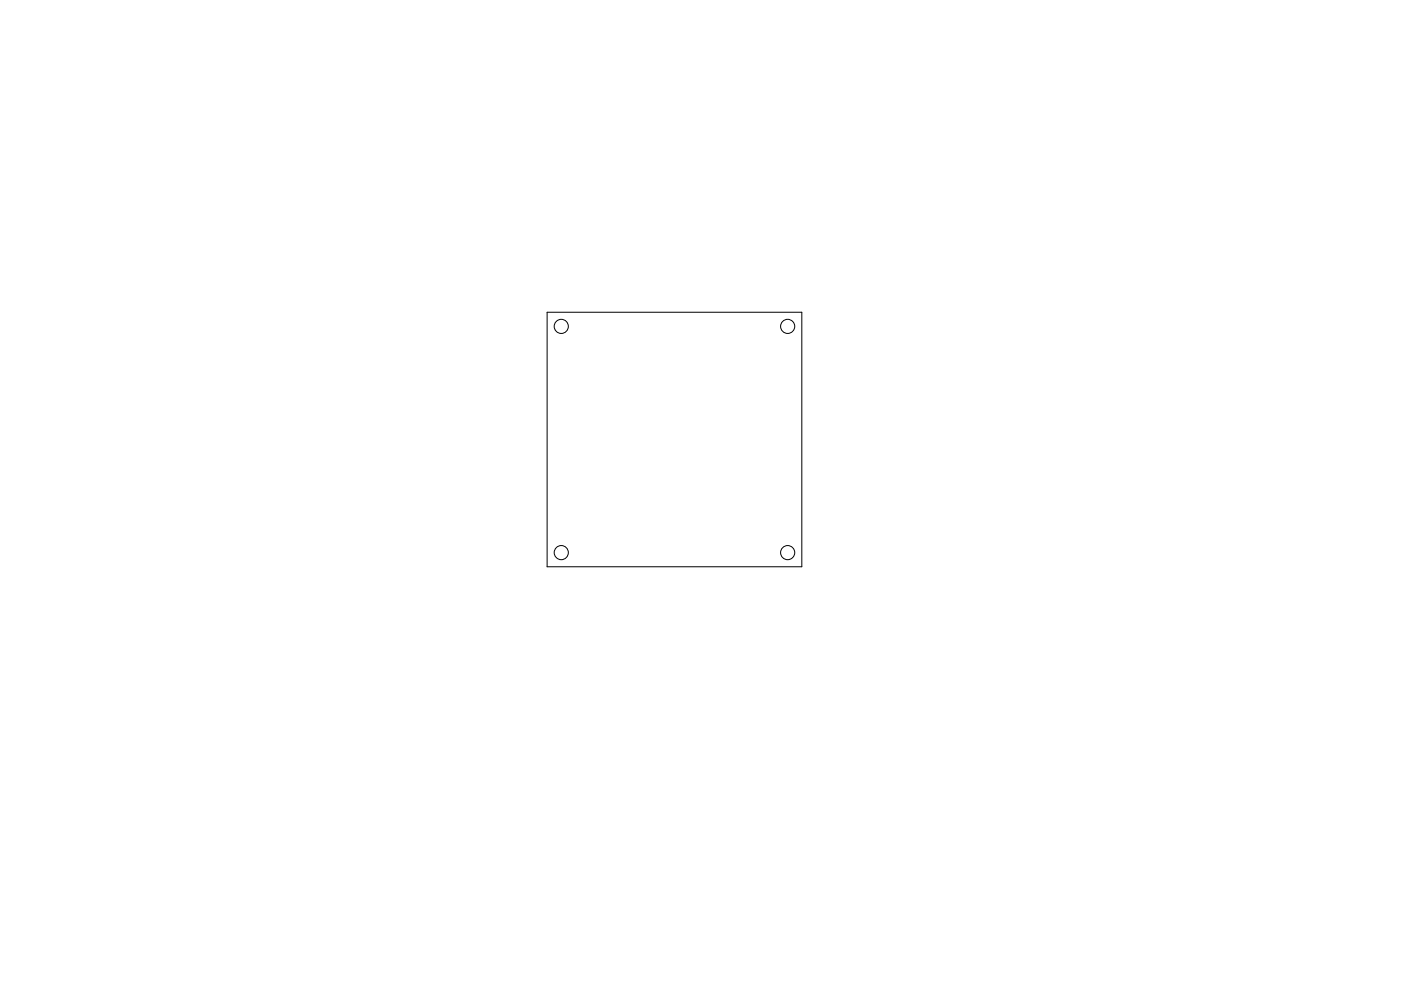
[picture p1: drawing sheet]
<svg xmlns="http://www.w3.org/2000/svg" width="297mm" height="210mm" viewBox="0 0 297 210" stroke-linecap="round" stroke-linejoin="round" font-family="sans-serif">
<g fill="none" stroke="#000" stroke-width=".21">
<path d="M116 66.2h54v54h-54z"/>
<circle cx="119" cy="69.2" r="1.5"/>
<circle cx="167" cy="69.2" r="1.5"/>
<circle cx="119" cy="117.2" r="1.5"/>
<circle cx="167" cy="117.2" r="1.5"/>
</g>
</svg>
